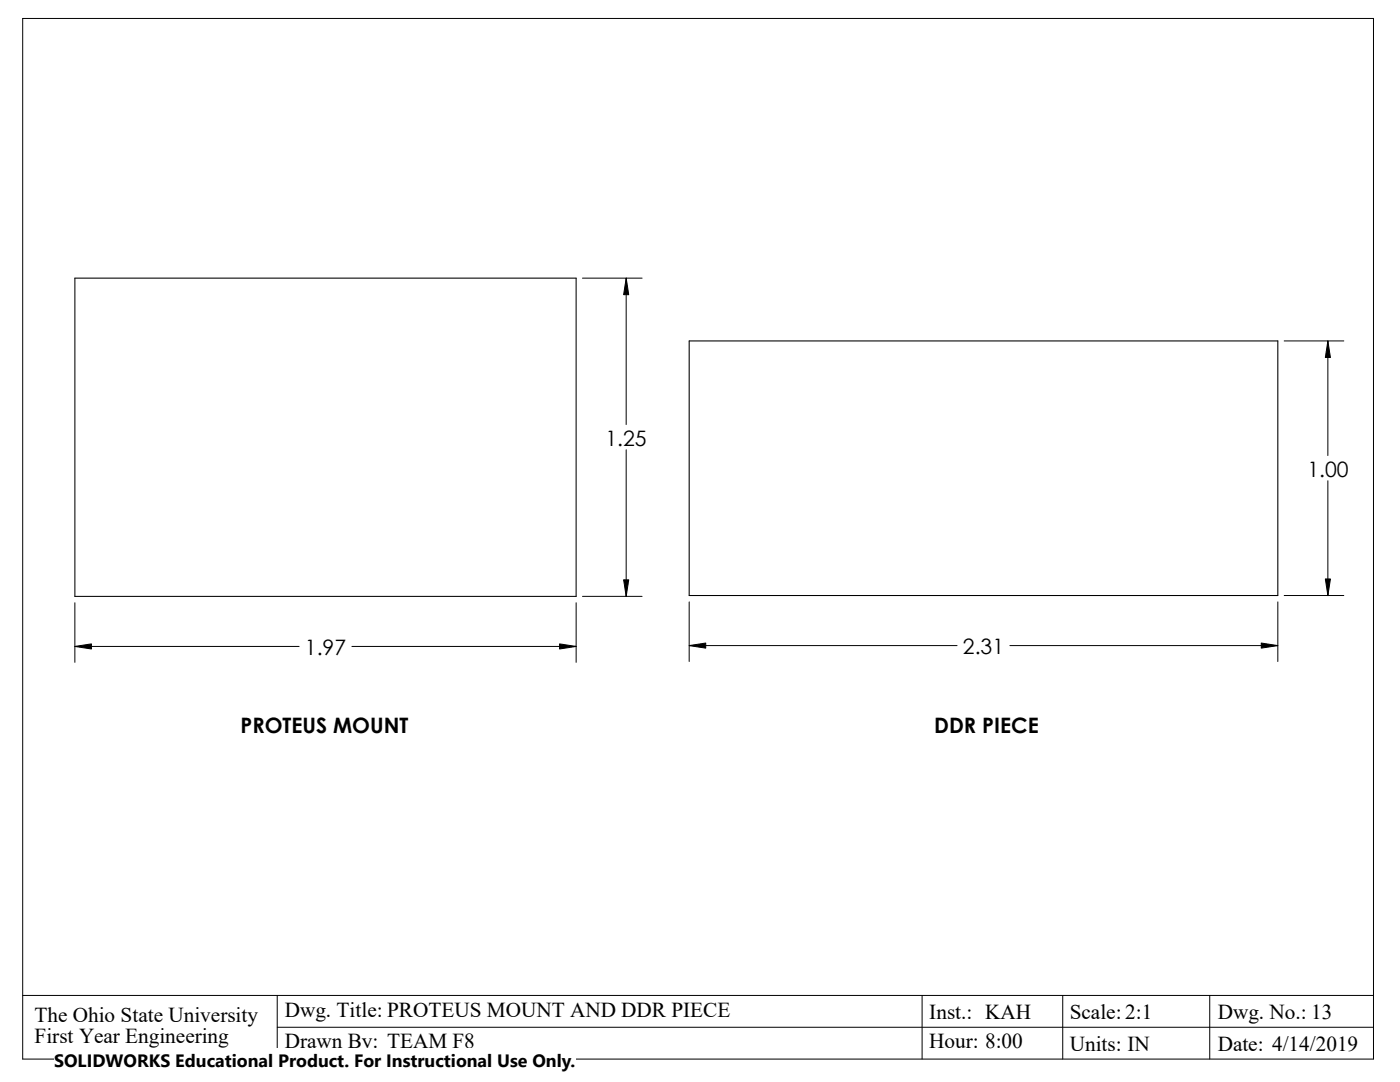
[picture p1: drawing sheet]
<svg xmlns="http://www.w3.org/2000/svg" width="279mm" height="216mm" viewBox="0 0 279 216" stroke-linecap="round" stroke-linejoin="round" font-family="sans-serif">
<defs><g id="words">
<g font-size="4.2">
<text x="120.9" y="88.9">1.25</text>
<text x="260.9" y="95.1">1.00</text>
<text x="60.9" y="130.6">1.97</text>
<text x="192.2" y="130.5">2.31</text>
<text x="48" y="146.2">PROTEUS MOUNT</text>
<text x="186.4" y="146.2">DDR PIECE</text>
<text x="6.9" y="203.9">The Ohio State University</text>
<text x="56.9" y="202.9">Dwg. Title: PROTEUS MOUNT AND DDR PIECE</text>
<text x="185.5" y="203.2">Inst.: KAH</text>
<text x="213.5" y="203.2">Scale: 2:1</text>
<text x="243.1" y="203.2">Dwg. No.: 13</text>
<text x="6.9" y="208.1">First Year Engineering</text>
<text x="56.9" y="209.2">Drawn By: TEAM F8</text>
<text x="185.5" y="209.2">Hour: 8:00</text>
<text x="213.5" y="209.6">Units: IN</text>
<text x="243" y="209.6">Date: 4/14/2019</text>
</g>
<text font-size="3.6" x="10.8" y="213">SOLIDWORKS Educational Product. For Instructional Use Only.</text>
</g></defs>
<g fill="none" stroke="#000" stroke-width=".2">
<path d="M4.5 3.7h269.6v207.6h-269.6zM116.2 55.5h11.9M125 55.5v29.2M256.3 68h11.9M265 68v22.9M125 89.7v29.3M265 95.9v22.9M116.2 119h11.9M256.3 118.8h11.9M14.9 120.3v11.9M14.9 129h44.8M70.2 129h44.8"/>
<path d="M115 120.3v11.9M137.5 120.1v11.9M137.5 128.8h53.5M201.5 128.8h53.5M255 120.1v11.9M4.5 198.6h269.6M55.3 198.6v12.7M184 198.6v12.7M212.1 198.6v12.7M241.4 198.6v12.7M55.3 205h218.8"/>
</g>
<path d="M14.9 55.5h100.1v63.5h-100.1zM137.5 68h117.5v50.8h-117.5z" fill="none" stroke="#000" stroke-width=".21"/>
<path d="M125 55.5l.5 3.3h-1zM265 68l.5 3.3h-1zM124.5 115.7h1l-.5 3.3zM264.5 115.5h1l-.5 3.3zM14.9 129l3.3-.5v1zM111.7 128.5l3.3 .5-3.3 .5zM137.5 128.8l3.3-.5v1zM251.7 128.3l3.3 .5-3.3 .5z" fill="#000" stroke="#000" stroke-width=".2"/>
<path d="M10.8 209.2h104.1v6.7h-104.1z" fill="#fff"/>
<use href="#words"/>
</svg>
